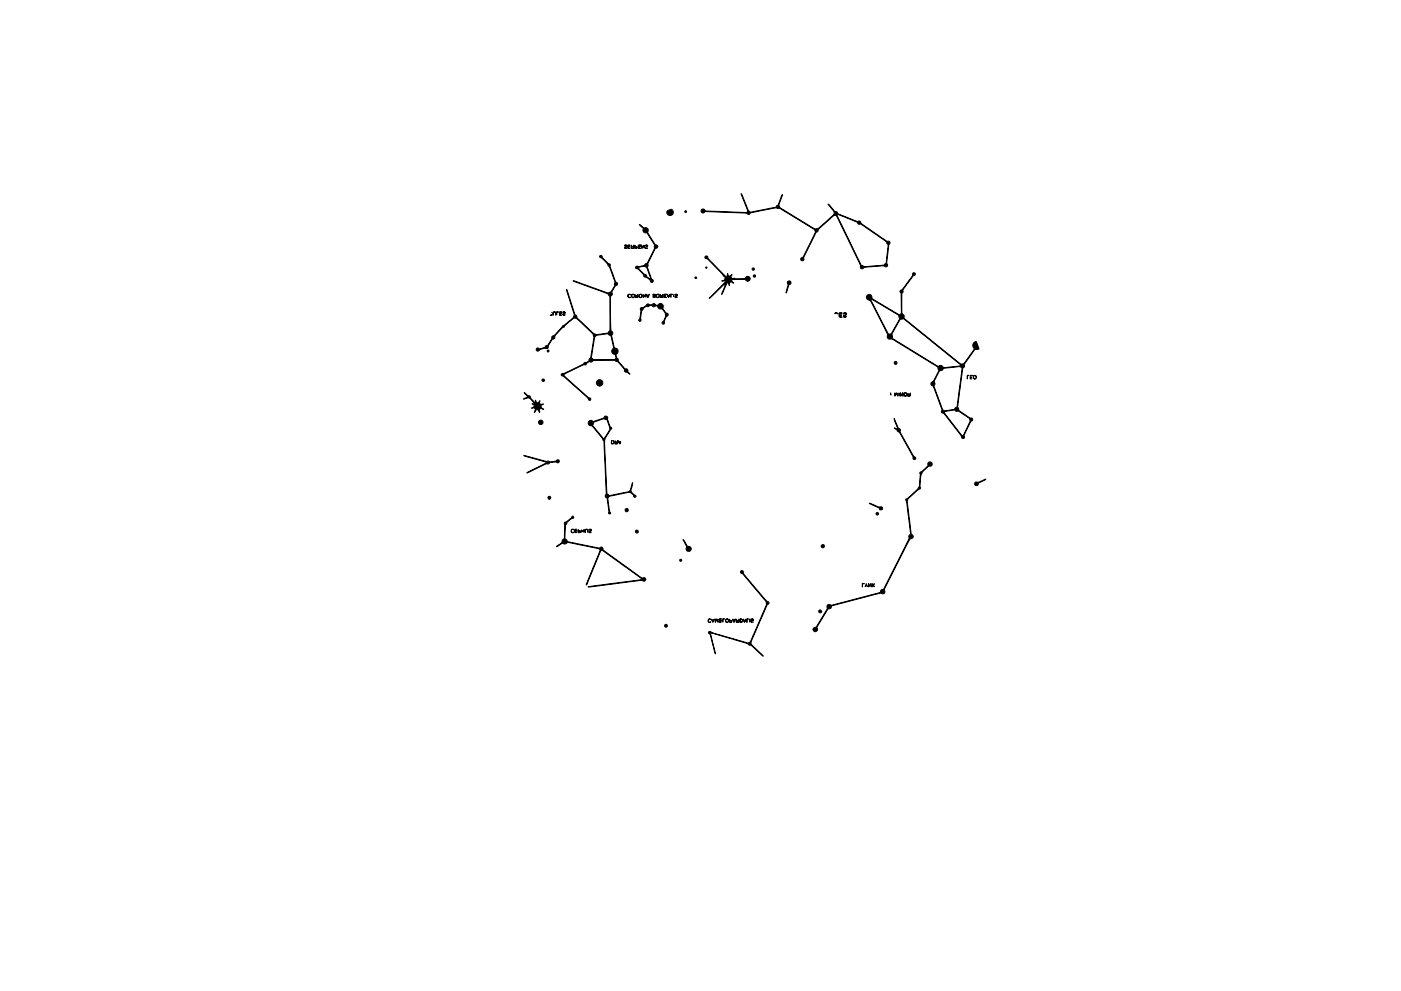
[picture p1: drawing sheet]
<svg xmlns="http://www.w3.org/2000/svg" width="297mm" height="210mm" viewBox="0 0 297 210" stroke-linecap="round" stroke-linejoin="round" font-family="sans-serif">
<g fill="#000" stroke="#000" stroke-width=".21">
<path d="M132.4 52.1l.4-.1a.35 .35 0 0 1 0 .4 .35 .35 0 0 1-.3 .2h.4a.25 .25 0 0 1-.3 .1 .25 .25 0 0 1-.2-.2l.5-.3-.2-.2zM133.1 52h.4l-.4 .2 .5 .1-.5 .2 .4 .2h-.4zM133.8 52l.1 .1a.26 .26 0 0 0 .3 .2 .26 .26 0 0 0 .2-.3v.1a.44 .44 0 0 1-.1 .5 .44 .44 0 0 1-.5 .1v-.2a.25 .25 0 0 0 .3 .2 .25 .25 0 0 0 .2-.3h-.3l-.2 .1zM134.6 52l.1 .2 .4 .2-.3-.1-.1 .3 .4 .1h-.5zM135.3 52h.6l-.5 .1 .1 .2h.3l-.3 .1-.1 .2 .4 .1h-.5zM136 52l.1 .6 .5-.6v.7l-.1-.6-.4 .6zM136.8 52.5l.1-.1v.2h.4a.28 .28 0 0 1-.3 .1 .28 .28 0 0 1-.2-.2zM136.7 52.2l.2-.1a.23 .23 0 0 1 .3-.1 .23 .23 0 0 1 0 .3l-.2 .1 .3-.3-.1-.1zM135.5 47.6l1 .8a.62 .62 0 0 1 .8 .1 .62 .62 0 0 1 0 .8l.5 .9a4.2 4.2 0 0 0 1.7 2.1l-.2 .3-.4 .1-1.5 3.4a5.4 5.4 0 0 0 .7 2.9v.1a.35 .35 0 0 1 .4 .5 .35 .35 0 0 1-.6 .2 1.26 1.26 0 0 0-1-1 .52 .52 0 0 1-.5-.6l-1-1-.6-.4h.5a3.9 3.9 0 0 0 1.7 1.5 1.03 1.03 0 0 0 .8 .9l.2 .1-.6-1.7a.8 .8 0 0 0-.6-1 1.32 1.32 0 0 0-1.3 .1l-.7 .1a.39 .39 0 0 1 .2-.4 .39 .39 0 0 1 .5 .2l.1-.1a2.35 2.35 0 0 0 2.2-1.8l1-2.1-.1-.1a3.2 3.2 0 0 0-1-2.2l-.2-.3a.7 .7 0 0 0-.8-.6l-.4-.5 .1-.4zM141.5 44.7l.2-.1a.68 .68 0 0 1 .9 0 .68 .68 0 0 1 .1 .8 .68 .68 0 0 1-.8 .3l-.5-.4zM148.7 44.5a.56 .56 0 0 1 .9 .2l8.7 .4a1.46 1.46 0 0 0-.2-1.5l-1-2.5 1.1 2.3a2.25 2.25 0 0 0 1 1.6l4.3-.9a1.72 1.72 0 0 0 1.6-1l.8-1.8-.2 .7a2.16 2.16 0 0 0-.4 2l6 3.7a2.67 2.67 0 0 0 2.1 .8l3.4-2.9h.7l4.9 10.3a.47 .47 0 0 0 .5 .5l.4 .2 3.5-.3a1.13 1.13 0 0 0 1.1-.4l.3-2.8a1.92 1.92 0 0 0-1-2.3l-4.7-3.3a.54 .54 0 0 1-.8-.4l-4.2-1.7-.7 .2 .1-.2a1.51 1.51 0 0 0-.8-1.4l-.5-.7 .4 .4a2.78 2.78 0 0 0 1.5 1.3 .81 .81 0 0 0 .9 .6l1.8 .8a3.5 3.5 0 0 0 2.2 .5l.3 .6 4.1 2.9a2.27 2.27 0 0 0 1.7 .8 .46 .46 0 0 1 0 .8l-.3 1.7a4.4 4.4 0 0 0 0 2.7l-.2 .2a12.8 12.8 0 0 0-4.6 .1l-.2 .1a.41 .41 0 0 1-.6 .2 .41 .41 0 0 1-.1-.6l-5.3-10.8a7.2 7.2 0 0 0-2.4 1.9l-.6 .6a1.18 1.18 0 0 0-.8 .9l-.4 .4-2.6 5.3a.39 .39 0 0 1-.1 .5 .39 .39 0 0 1-.5 0 .49 .49 0 0 1 .4-.6l2.4-4.8a.98 .98 0 0 0-.7-1.5l-5.7-3.6a3 3 0 0 0-2.6-.4l-4.5 .9a.47 .47 0 0 1-.5 .3 .47 .47 0 0 1-.4-.3l-8.7-.3-.1 .1a.43 .43 0 0 1-.7 .1 .43 .43 0 0 1 0-.6zM116.7 66.8l.3-.1-.1 .2z"/>
<path d="M117.3 66.2h.1a.45 .45 0 0 1 .4 .2 .45 .45 0 0 1 0 .5 .39 .39 0 0 0 0-.5 .39 .39 0 0 0-.4-.1l-.2 .6zM118 66.2h.4h-.3l-.1 .6zM118.6 66.2h.6l-.5 .2 .4 .1-.4 .2 .4 .2h-.5zM119.3 66.2a.25 .25 0 0 1 .4-.1 .25 .25 0 0 1 .1 .3 .25 .25 0 0 1-.3 .2v.2h.3a.23 .23 0 0 1-.3 .1 .23 .23 0 0 1-.1-.3l.4-.3zM133.9 62.5a.37 .37 0 0 1 .6 0 .37 .37 0 0 1-.1 .6 .37 .37 0 0 1-.5-.3l.2 .2a.3 .3 0 0 0 .4-.3 .3 .3 0 0 0-.5-.2l-.1 .3zM134.8 62.5v.2a.31 .31 0 0 0 .5-.3v.6l-.5 .1v-.2a.22 .22 0 0 0 .3 .2 .22 .22 0 0 0 .1-.2h-.4zM135.6 62.5a.34 .34 0 0 1 .5 0 .34 .34 0 0 1-.1 .5 .34 .34 0 0 1-.5-.2 .28 .28 0 0 0 .4 .2 .28 .28 0 0 0 .1-.4 .28 .28 0 0 0-.5 .1v.1zM136.4 62.5v.4l.5-.5v.7l-.1-.5-.4 .5zM137.1 62.4a.3 .3 0 0 0 .3 .2 .3 .3 0 0 0 .3-.2l-.3 .7-.2-.3 .2 .2 .1-.2h-.3zM138.5 62.4h.2a.36 .36 0 0 1 .3 .4 .36 .36 0 0 1-.3 .3h-.2v-.6v.6l.4-.1-.3-.2h.2l.1-.3zM139.2 62.5l.1-.1a.37 .37 0 0 1 .5 .4 .37 .37 0 0 1-.6 .2l-.1-.2a.32 .32 0 0 0 .3 .3 .32 .32 0 0 0 .3-.2 .3 .3 0 0 0-.1-.4 .3 .3 0 0 0-.4 .3zM140 62.4l.2 .4h-.1v.2l.1 .1 .3-.1-.2-.3 .2-.2v.6h-.6z"/>
<path d="M135.8 65.4l.2-.2a1.3 1.3 0 0 0 1.2-.7h.3a.79 .79 0 0 0 1.1-.1h.2a.62 .62 0 0 0 .5 .4 .62 .62 0 0 0 .6-.4 .65 .65 0 0 1 .7 .3 .65 .65 0 0 1-.1 .7l.6 .8a.71 .71 0 0 1 .5 .7l-.3 .3a1.74 1.74 0 0 0-.4 1.4l-.3 .2a.39 .39 0 0 1-.2-.4 .39 .39 0 0 1 .3-.3l.1-.1a1.48 1.48 0 0 0 0-1.9 .99 .99 0 0 0-1.1-.6l-.1-.1a.51 .51 0 0 0-.4-.5 .51 .51 0 0 0-.5 .2l-.4-.2a.75 .75 0 0 0-1 .2 1.38 1.38 0 0 0-1.3 1.3l-.2 1.1a.51 .51 0 0 1-.1 .7l-.1-.1a.48 .48 0 0 1 .1-.7zM140.8 62.4h.5l-.5 .2 .4 .2-.4 .2 .5 .1h-.5zM141.4 62.4h.1a.3 .3 0 0 0 .3 .3 .3 .3 0 0 0 .2-.3l-.3 .7-.1-.3 .1 .2 .1-.3-.2 .1zM142.2 62.4h.4l-.3 .1-.1 .6zM142.8 62.5v.5zM143.1 62.5l.4-.1a.37 .37 0 0 1-.3 .6l.4 .1-.3 .1-.2-.2 .4-.3a.23 .23 0 0 0-.2-.2 .23 .23 0 0 0-.2 .1zM149.5 54.4a.39 .39 0 0 1 .5 0 .39 .39 0 0 1 .1 .4l3.8 3.9 .4-.2v-.5a.47 .47 0 0 0 .3 .6 .47 .47 0 0 0 .6-.4v.1a.46 .46 0 0 0-.1 .6 .46 .46 0 0 0 .7 .1 3.6 3.6 0 0 0 2.3-.1 .52 .52 0 0 1 .8 0 .52 .52 0 0 1-.2 .8 .52 .52 0 0 1-.7-.4h-2.6a.24 .24 0 0 0-.3 .2 .24 .24 0 0 0 .1 .2l.3 .4a.47 .47 0 0 0-.7-.2 .47 .47 0 0 0-.1 .7l-.2-.5a.38 .38 0 0 0-.4 0 .38 .38 0 0 0-.2 .4l-.8 2 .8-2.4-3.5 3.2 3-3.1a.4 .4 0 0 0 .3-.6h-.6a.59 .59 0 0 0 .6-.5 .59 .59 0 0 0-.4-.7l-3.3-3.4a.41 .41 0 0 1-.5-.6zM167 59.7a.43 .43 0 0 1 .7 .3 .43 .43 0 0 1-.5 .5l-.5 1.7 .2-1a1.33 1.33 0 0 0 0-1.3zM177.1 66.4h.3l.3 .2a.42 .42 0 0 0-.7-.1zM177.9 66.4h.7l-.6 .1v.3h.5l-.5 .2a.36 .36 0 0 0 .5 .3 .43 .43 0 0 1-.5 0 .43 .43 0 0 1-.1-.5zM178.8 66.5l.6-.1a.42 .42 0 0 1-.1 .5 .42 .42 0 0 1-.4 .1 .3 .3 0 0 0 .2 .2 .3 .3 0 0 0 .4-.1 .29 .29 0 0 1-.3 .3 .29 .29 0 0 1-.3-.3 .29 .29 0 0 1 .2-.3l.3-.1a.31 .31 0 0 0-.3-.3 .31 .31 0 0 0-.3 .2zM205.7 79.7h.5z"/>
<path d="M111.1 83.3l.2 .1a1.2 1.2 0 0 0 1 .6l.1 .1a2.14 2.14 0 0 0 1.2 1.5l-.1-.7a.44 .44 0 0 0 .2 .5 .44 .44 0 0 0 .5 0l.3-.4-.2 .5 .4 .3 .5-.1a.55 .55 0 0 0-.5 .6 .55 .55 0 0 0 .6 .5l-.1 .1a.6 .6 0 0 0-.9 0l.1 .6a.52 .52 0 0 0-.5-.6 .52 .52 0 0 0-.5 .6v-.4a.41 .41 0 0 0-.1-.5 .41 .41 0 0 0-.5 0h-.1a.47 .47 0 0 0 .5-.2 .47 .47 0 0 0 0-.5l-.4-.3 .6 .1a1.75 1.75 0 0 0-1.8-1.2l-.6 .2 .9-.5zM121.5 59.5l7.5 2.7a2.49 2.49 0 0 0 1.3-2.1l.1-.2-1.1-3.1-.4-.5a4.8 4.8 0 0 0-1.8-1.8 .33 .33 0 0 1 .4-.3 .33 .33 0 0 1 .3 .5l1.2 1.2a.38 .38 0 0 1 .4 .2 .38 .38 0 0 1 0 .4l.4 1.3a3.8 3.8 0 0 0 1.1 2.3v.3a2.47 2.47 0 0 0-1.1 2.2l-.4 .3 .1 6.6a.88 .88 0 0 0 .4 1v.4l-.2 .3 .4 1.9a.72 .72 0 0 0 .7 .9 .79 .79 0 0 1-.2 1.3 .74 .74 0 0 0 .4 .8l.1 .6 1.1 1.2a.57 .57 0 0 0 .7 .4l.7 1.1-.6-.4a.58 .58 0 0 1-.7-.7l-.1-.2a3.7 3.7 0 0 0-1.7-1.5l-.2-.2-4.5 .1-.5 .3a.77 .77 0 0 0-1.1 .6l-.8 .1-3.8 2 .2 .5 3.3 2.9a4.9 4.9 0 0 0 2 1.5l.1 .4-.3 .1-.5-.7-5-4.4a.29 .29 0 0 1-.4-.1 .29 .29 0 0 1 .1-.4 16.8 16.8 0 0 0 4.4-1.9l.5-.5h.2a.87 .87 0 0 0 .8-.8 .31 .31 0 0 1 .3-.2 .31 .31 0 0 1 .3 .2l.1 .2h4.6l.3-.3v-.3a.72 .72 0 0 0-.7-.7 .71 .71 0 0 1 .2-1.2l-.4-1.9a1.11 1.11 0 0 0-1.2-1l-1 .1a1.3 1.3 0 0 0-1.6 1.5l-.5 3.2-.1 .1 .2-1.4a7.1 7.1 0 0 0 .2-3.5l-3-2.9a1.01 1.01 0 0 0-1.7 0l-1.4 1.4-.4 .2-1.3 1.4-.3 .3v.5l-.5 .2-.8 1.4a.44 .44 0 0 1-.2 .6 .44 .44 0 0 1-.6-.1l-1.1 .3a.37 .37 0 0 1-.6 .2 .37 .37 0 0 1 0-.6 .37 .37 0 0 1 .6 .2l.4-.1a1.27 1.27 0 0 0 1.1-.6l.3-.1 .8-1.3a.57 .57 0 0 1 .5-.8l1.9-2 1.4-1.1a1.47 1.47 0 0 0 .7-2.1l-1.4-4.5 1.6 4.8a.75 .75 0 0 0 .5 .8l.2 .5 3.1 2.9a1.92 1.92 0 0 0 2.2 .4h.3a.92 .92 0 0 0 1.2-.5l.1-.1v-7.3a5 5 0 0 0-2.4-1.3zM129.6 93.5h.2a.28 .28 0 0 0-.1 .5 .28 .28 0 0 0 .5-.1l-.2-.4a.35 .35 0 0 1 .2 .4 .35 .35 0 0 1-.3 .3h-.3zM130.4 93.5l.1 .3h.2l.3-.3-.1 .2a.29 .29 0 0 1 .1 .3 .29 .29 0 0 1-.3 .2h-.3v-.2a.22 .22 0 0 0 .3 .1 .22 .22 0 0 0 .1-.2l-.4 .1zM131.1 93.5l.5 .3-.2 .4-.2-.4 .2 .2 .2-.2h-.4zM188.8 83.4l.1 .4zM189.7 83.4l.1 .4 .2-.5 .3 .6 .1-.5-.1 .7-.2-.6-.4 .5zM190.6 83.4v.6zM190.9 83.3l.1 .6 .4-.6v.8v-.7l-.5 .6zM191.7 83.5a.35 .35 0 0 1 .5-.1 .35 .35 0 0 1-.1 .6 .35 .35 0 0 1-.5-.3 .32 .32 0 0 0 .4 .3 .32 .32 0 0 0 .2-.5l-.3-.1-.3 .3zM192.5 83.5a.29 .29 0 0 0 .3 .1 .29 .29 0 0 0 .3-.2v.5l-.6 .2v-.2a.25 .25 0 0 0 .2 .1 .25 .25 0 0 0 .3-.2l-.3-.1-.2 .2zM189.6 88.8l.2 .5a3.4 3.4 0 0 0 1.1 1.9l-.1 .5 2 3.5a3.3 3.3 0 0 0 1.3 1.8l.1 .2a.31 .31 0 0 1-.4 .3 .31 .31 0 0 1-.2-.5l-1.6-2.9a7.4 7.4 0 0 0-1.9-2.9l-.5-.4 .7 .2z"/>
<path d="M183.8 62.7a.65 .65 0 0 1 .8-.1 .65 .65 0 0 1 .3 .8l5.1 3a.77 .77 0 0 0 1.1 .1v-4.3l-.2-.2a.44 .44 0 0 1 .4-.6l1.7-2.3a1.18 1.18 0 0 0 .5-1.1 .32 .32 0 0 1 .4-.1 .32 .32 0 0 1 .2 .4 .32 .32 0 0 1-.4 .2l-1.3 1.7a2.78 2.78 0 0 0-1 1.9l-.2 .3v3.7a.8 .8 0 0 0 .5 .9v.5l11.4 9.3a.97 .97 0 0 0 1 .4 .97 .97 0 0 0 .8-.8l1.4-1.9a.43 .43 0 0 0 .3-.4 .43 .43 0 0 0-.3-.4 .8 .8 0 0 1 .7-1.2l.6 1.5-.9 .1-2.2 3.3a.64 .64 0 0 1-.4 .8l-1 7.8a1.47 1.47 0 0 0 .7 1.4l1.8 1.2a.4 .4 0 0 1 .5 .2 .4 .4 0 0 1-.1 .5l-.3 .4-1.3 2.7a.38 .38 0 0 1-.1 .6 .38 .38 0 0 1-.5-.4l-3.7-4.9-.5-.2h.6l3.9 4.9 .2-.2 1.2-2.3a.94 .94 0 0 0-.6-1.5l-.3-.3a3.6 3.6 0 0 0-2.1-1 .55 .55 0 0 0-.8 0l-1.4 .2-.1 .2h-.6v-.2a1.78 1.78 0 0 0-.4-1.6l-.9-2.6a2.32 2.32 0 0 0-.9-1.6v-.3l.3-.2h.3l.2 .3a2.09 2.09 0 0 0 .3 1.9l1.3 3.5 .2 .3a1.61 1.61 0 0 0 1.5 0l.8-.2 .6-.5 1-7.9a.67 .67 0 0 0-1-.6l-2.8 .3-.5 .5h-.4l-1.2 2.4h-.3l1.4-2.4-.1-.1a2.01 2.01 0 0 0-1.4-1.4l-7.9-4.9a1.25 1.25 0 0 0-1.2-.3 .83 .83 0 0 1-.3-.9h.9l.1 .3a.59 .59 0 0 0 .6 .8l8.8 5.5a.36 .36 0 0 0 .6 0 .71 .71 0 0 1 .8 .4l2.5-.2a1.15 1.15 0 0 0 1.1-.3l-11.8-9.7a.87 .87 0 0 0-1.4 .7l-1.3 2.5h-.9l-3.6-7.1-.4-.3h.4l3.7 7.3 .7-.1 1.3-2.3a1.17 1.17 0 0 0-.1-1.8l-5.4-3.2-.6 .1a.55 .55 0 0 1-.5-.3 .55 .55 0 0 1 .1-.6zM205.1 79.6l.4 .1-.3 .1-.1 .6zM205.7 79.9l.4 .1-.4 .2zM205.7 80.3l.2 .1zM206.5 79.7a.37 .37 0 0 1 .5 .1 .37 .37 0 0 1-.1 .5 .37 .37 0 0 1-.5-.1v-.3l.2 .5a.33 .33 0 0 0 .4-.3 .33 .33 0 0 0-.4-.4l-.2 .2zM111.1 96.6l4.8 1.3 .2-.1a2.36 2.36 0 0 0 2.1-.2 .33 .33 0 0 1 .3 .5 .33 .33 0 0 1-.6-.1l-1.2 .1-.3 .3h-.7l-4 1.9 4.1-2.2zM121.2 112.3h.3l.2 .1h-.1a.32 .32 0 0 0-.4 .3 .32 .32 0 0 0 .5 .2 .38 .38 0 0 1-.6 0 .38 .38 0 0 1 .1-.6zM121.9 112.3h.2l-.1 .3h.4l-.5 .2 .4 .2h-.4zM122.2 112.3h.1zM122.6 112.4l.1 .2 .4 .1v.2l-.5 .1v-.2l.3 .2 .1-.1v-.2l-.4 .1zM123.3 112.4l.1 .2h.4v-.3v.7l-.1-.3-.4 .1zM124.2 112.3a.41 .41 0 0 1 .5 .1 .41 .41 0 0 1-.1 .6v-.1a.36 .36 0 0 0 0-.4 .36 .36 0 0 0-.4-.1l-.1 .6z"/>
<path d="M124.9 112.3l.5 .1-.1 .2-.4 .3h.5a.24 .24 0 0 1-.4 .1 .24 .24 0 0 1-.1-.3l.4-.3-.2-.1-.3 .2zM124.9 89.3l.3-.1a1.32 1.32 0 0 0 1.4 0l.8-.3a1.07 1.07 0 0 0 .9-.6 .43 .43 0 0 1 .5 .2 .43 .43 0 0 1 0 .5l.6 1.6a.31 .31 0 0 1 .3 .3 .31 .31 0 0 1-.3 .3l-1.1 1.7-.1 .6 .4 10.3a1.01 1.01 0 0 0 .3 1.1 1.01 1.01 0 0 0 1.2 .1l2.7-.6a1.2 1.2 0 0 0 1.1-1.3l.2-.7-.1 .7a1.33 1.33 0 0 0 .8 2.1 .25 .25 0 0 1-.2 .3 .25 .25 0 0 1-.2-.3l-.1-.2a1.53 1.53 0 0 0-2-.3l-1.2 .2a3.7 3.7 0 0 0-2.2 .7l.3 2.8 .3 .4-.1 .2a.3 .3 0 0 1-.4-.1 .3 .3 0 0 1 .1-.4l-.2-1.2a2.88 2.88 0 0 0-.6-2l.2-.6-.5-11.1-.7-1.1a6.5 6.5 0 0 0-2-2.2h-.2h.5l2.4 2.8 1.3-2-.4-1.4a.93 .93 0 0 0-1.4-.7l-1.2 .4a.97 .97 0 0 0-.7 .9l-.8-.2-.1-.4zM144.8 114.5l.6 .9a.86 .86 0 0 0 1 .7 .56 .56 0 0 1 0 .8 .56 .56 0 0 1-.8-.1 .56 .56 0 0 1 0-.8zM184.3 106.8l2.1 .8a.45 .45 0 0 1 .5 0 .45 .45 0 0 1 .2 .4 .46 .46 0 0 1-.5 .1 .46 .46 0 0 1-.3-.4zM206.8 102.3h.2a2.69 2.69 0 0 0 1.8-.6l.2-.1-1.5 .9a.42 .42 0 0 1-.5 .5 .42 .42 0 0 1-.2-.7zM119.7 110.8l.5-.2 1-.8a.26 .26 0 0 1 .1-.3 .26 .26 0 0 1 .3 .1 .26 .26 0 0 1-.1 .4 2.58 2.58 0 0 0-1.7 3v1.3l.5 .6 6 1.3a.98 .98 0 0 0 1.2-.1l.3 .1 .1 .4 .2 .3 6.9 5a1.92 1.92 0 0 0 1.8 .7l.1 .3a.49 .49 0 0 1-.3 .4 .49 .49 0 0 1-.6-.2l-11.3 1.4 11.4-1.6-8-5.9a.49 .49 0 0 0-.6-.2 .49 .49 0 0 0-.3 .5l-2.9 6.8 2.9-7.5-.6-.3-5.5-1.1a1.07 1.07 0 0 0-1.3 .2l-.6-.2-1.2 .8 .3-.3a1.83 1.83 0 0 0 1.1-1.3l.2-.1 .1-.2zM150.2 131.4l.4-.1 .1 .2-.2-.1a.33 .33 0 0 0-.3 .3 .33 .33 0 0 0 .3 .3l.2-.1-.2 .2a.39 .39 0 0 1-.4-.3 .39 .39 0 0 1 .1-.4zM150.9 131.4l.2 .2v.3l.4-.5-.3 .6zM151.6 131.3l.1 .6 .3-.6 .3 .5-.1 .2-.2-.6-.3 .6zM152.3 131.4v.2zM152.5 131.3h.5l-.4 .1v.3h.4l-.4 .1 .1 .2h.2h-.2a.47 .47 0 0 1-.2-.7zM153.2 131.3h.4l-.2 .1-.1 .6z"/>
<path d="M153.9 131.4a.37 .37 0 0 1 .6 .1 .37 .37 0 0 1-.2 .5 .31 .31 0 0 0 .1-.5 .31 .31 0 0 0-.5 .2l.3 .4-.4-.2zM154.7 131.4v.2a.29 .29 0 0 1 .4 .1 .29 .29 0 0 1 0 .3v-.2l-.3-.1-.1 .2 .2 .1a.38 .38 0 0 1-.3-.2 .38 .38 0 0 1 .1-.4zM155.4 131.4a.29 .29 0 0 0 .2 .2 .29 .29 0 0 0 .3-.3l-.3 .7-.2-.3 .2 .2 .2-.3a.27 .27 0 0 1-.3 0 .27 .27 0 0 1-.1-.2zM156.1 131.4l.2 .3 .3-.3v.6h-.3l.3-.1-.1-.2-.3 .1-.1 .2zM156.9 131.3a.4 .4 0 0 1 .5 .4 .4 .4 0 0 1-.5 .3v-.2l.2 .2 .3-.2-.3-.5-.2 .5zM157.6 131.4l.2 .2 .1 .3 .3-.5-.4 .6zM158.4 131.4l.3-.1-.3 .1v.7zM159 131.3v.7zM159.3 131.3l.4 .1v.3l-.4 .1 .1 .3-.2-.3 .5-.3-.3-.1-.2 .1zM157.1 121.1a.41 .41 0 0 1 .5 .1 .41 .41 0 0 1 0 .5l2.8 3.4a9.9 9.9 0 0 0 2.6 2.7v.2a2.61 2.61 0 0 0-1 1.7l-2.6 6.2-.2 .6a.89 .89 0 0 0 .6 .8l2 1.9-2.4-2.2-.5-.1a7.6 7.6 0 0 0-3.2-1.2l-4.8-1.4-.2 .4 1 4.1-1-3.5a.87 .87 0 0 0-.5-1l.1-.3h.3l.8 .4 6.4 1.8a1.06 1.06 0 0 0 1.1 .1 1.06 1.06 0 0 0 .6-1l2.6-5.9a1.88 1.88 0 0 0-.6-2.8l-4.1-4.9a.38 .38 0 0 1-.3-.2 .38 .38 0 0 1 0-.4zM196.8 98.1a.48 .48 0 0 1 .7 0 .48 .48 0 0 1 0 .7 .48 .48 0 0 1-.6 .1l-.7 .7a3 3 0 0 0-1.1 2.6v1.2a.3 .3 0 0 1 0 .3 .3 .3 0 0 1-.4 .1l-1.7 1.6a.89 .89 0 0 0-.6 .8l.8 7.1a.56 .56 0 0 1 .4 .7 .56 .56 0 0 1-.7 .4l-5.5 10.7 .1 .2a.5 .5 0 0 1-.1 .7 .5 .5 0 0 1-.7-.2l-10.4 2.8a.73 .73 0 0 1-.8 .7l-1.7 2.7a1.78 1.78 0 0 0-.5 1.7 .49 .49 0 0 1-.6 .3 .49 .49 0 0 1-.3-.6 .49 .49 0 0 1 .6-.3l1.8-2.9a2.18 2.18 0 0 0 .6-1.7 .54 .54 0 0 1 .8-.1l9.7-2.5a.73 .73 0 0 0 .9-.7l.6-.3 5.1-10.2 .2-.5v-.5a1.38 1.38 0 0 0 .3-1.3l-.9-6.1a.3 .3 0 0 1 0-.4 .3 .3 0 0 1 .3-.2l2-1.8 .4-.6 .3-2.6a.39 .39 0 0 1 0-.5 .39 .39 0 0 1 .4-.2l1.3-1.2zM182.8 123.8h.4l-.3 .1-.1 .6z"/>
<path d="M183.6 123.8l.3 .7-.2-.3-.3 .3zM184.1 123.8v.4zM184.6 123.9h.1v.6l-.1-.5-.4 .5-.1-.2zM184.9 123.8l.3 .3 .2-.3a.38 .38 0 0 0 0 .7l-.2-.2-.4 .2a.44 .44 0 0 0 .1-.7z"/>
<circle cx="145.4" cy="44.9" r=".19"/>
<circle cx="147.5" cy="58.9" r=".19"/>
<circle cx="149.8" cy="56.8" r=".16"/>
<circle cx="159.7" cy="57.1" r=".25"/>
<circle cx="160" cy="58.6" r=".25"/>
<circle cx="116.2" cy="74.5" r=".21"/>
<circle cx="133.5" cy="62.8" r=".36"/>
<circle cx="189.9" cy="77" r=".32"/>
<circle cx="114.7" cy="89.6" r=".47"/>
<circle cx="115.2" cy="80.7" r=".28"/>
<circle cx="127.1" cy="81.2" r=".69"/>
<circle cx="116.5" cy="105.6" r=".32"/>
<circle cx="132.9" cy="108.2" r=".35"/>
<circle cx="135" cy="112.8" r=".32"/>
<circle cx="144.3" cy="118.9" r=".22"/>
<circle cx="174.5" cy="115.9" r=".36"/>
<circle cx="186" cy="109" r=".28"/>
<circle cx="141.2" cy="132.8" r=".31"/>
<circle cx="173.9" cy="129.7" r=".31"/>
</g>
</svg>
